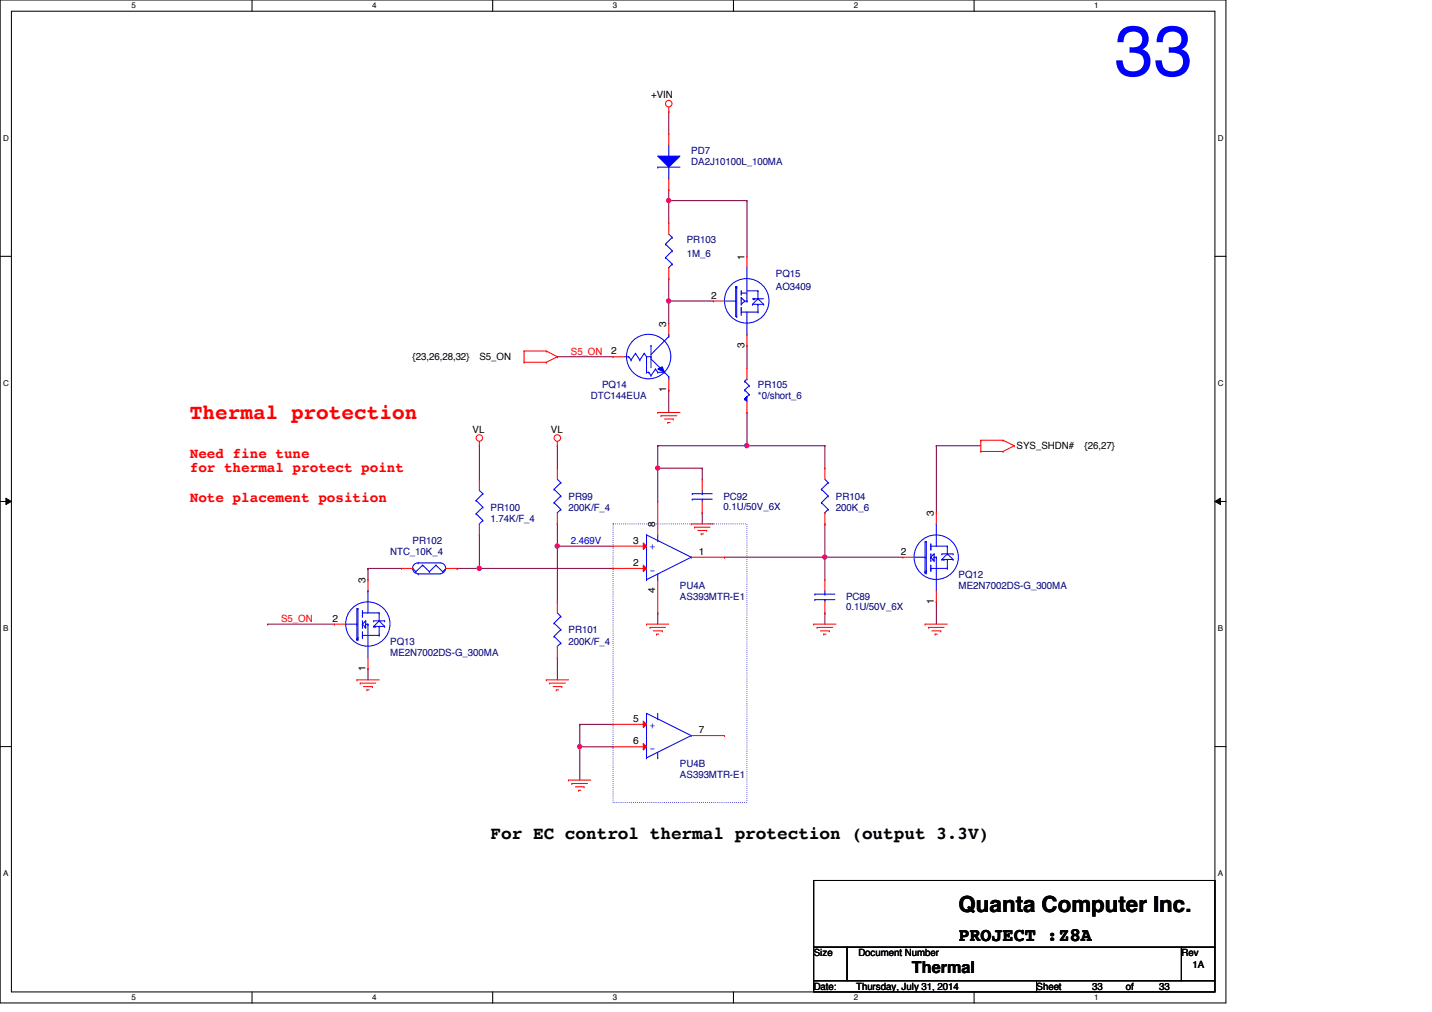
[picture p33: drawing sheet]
<svg xmlns="http://www.w3.org/2000/svg" width="297mm" height="210mm" viewBox="0 0 297 210" stroke-linecap="round" stroke-linejoin="round" font-family="sans-serif">
<defs><g id="words">
<text font-size="14.8" fill="#00f" x="231.2" y="15.7">33</text>
<text font-size="4.6" x="198.8" y="189.2">Quanta Computer Inc.</text>
<text font-size="4.4" fill="#f00" x="39.4" y="86.9">Thermal protection</text>
<text font-size="3.9" x="198.8" y="195.1">PROJECT :Z8A</text>
<text font-size="3.7" x="101.8" y="174.1">For EC control thermal protection (output 3.3V)</text>
<text font-size="3.4" x="189.1" y="201.8">Thermal</text>
<g font-size="3" fill="#f00">
<text x="39.4" y="94.9">Need fine tune</text>
<text x="39.4" y="97.9">for thermal protect point</text>
<text x="39.4" y="104.2">Note placement position</text>
</g>
<g font-size="2.1">
<text x="135" y="20.4">+VIN</text>
<text x="154.4" y="53.9" transform="rotate(-90 154.4 53.9)">1</text>
<text x="147.5" y="61.9">2</text>
<text x="138.2" y="67.7" transform="rotate(-90 138.2 67.7)">3</text>
<text x="85.6" y="74.7">{23,26,28,32}</text>
<text x="99.4" y="74.7">S5_ON</text>
<text x="126.7" y="73.5">2</text>
<text x="154.4" y="72.1" transform="rotate(-90 154.4 72.1)">3</text>
<text x="138.2" y="81.4" transform="rotate(-90 138.2 81.4)">1</text>
<text x="98" y="89.7">VL</text>
<text x="114.3" y="89.7">VL</text>
<text x="210.9" y="93.2">SYS_SHDN#</text>
<text x="225" y="93.2">{26,27}</text>
<text x="193.7" y="107.1" transform="rotate(-90 193.7 107.1)">3</text>
<text x="131.4" y="112.8">3</text>
<text x="135.9" y="109.3" transform="rotate(-90 135.9 109.3)">8</text>
<text x="131.4" y="117.4">2</text>
<text x="145" y="115.1">1</text>
<text x="186.9" y="115.1">2</text>
<text x="75.8" y="120.9" transform="rotate(-90 75.8 120.9)">3</text>
<text x="135.9" y="123" transform="rotate(-90 135.9 123)">4</text>
<text x="193.7" y="125.3" transform="rotate(-90 193.7 125.3)">1</text>
<text x="69" y="128.9">2</text>
<text x="75.8" y="139.2" transform="rotate(-90 75.8 139.2)">1</text>
<text x="131.4" y="149.7">5</text>
<text x="131.4" y="154.4">6</text>
<text x="145" y="152.1">7</text>
<text x="168.8" y="198.4">Size</text>
<text x="178.1" y="198.4">Document Number</text>
<text x="245.1" y="198.4">Rev</text>
<text x="247.4" y="200.7">1A</text>
<text x="168.8" y="205.3">Date:</text>
<text x="177.6" y="205.3">Thursday, July 31, 2014</text>
<text x="215" y="205.3">Sheet</text>
<text x="226.6" y="205.3">33</text>
<text x="233.5" y="205.3">of</text>
<text x="240.4" y="205.3">33</text>
</g>
<g font-size="2.1" fill="#000080">
<text x="143.4" y="32">PD7</text>
<text x="143.4" y="34.3">DA2J10100L_100MA</text>
<text x="142.4" y="50.5">PR103</text>
<text x="142.4" y="53.3">1M_6</text>
<text x="160.9" y="57.4">PQ15</text>
<text x="160.9" y="60.2">AO3409</text>
<text x="122.6" y="82.8">DTC144EUA</text>
<text x="124.9" y="80.5">PQ14</text>
<text x="157.2" y="80.5">PR105</text>
<text x="157.2" y="82.8">*0/short_6</text>
<text x="101.8" y="105.9">PR100</text>
<text x="117.9" y="103.6">PR99</text>
<text x="117.9" y="105.9">200K/F_4</text>
<text x="150.1" y="103.6">PC92</text>
<text x="150.1" y="105.7">0.1U/50V_6X</text>
<text x="173.4" y="103.6">PR104</text>
<text x="173.4" y="105.9">200K_6</text>
<text x="85.6" y="112.9">PR102</text>
<text x="101.8" y="108.2">1.74K/F_4</text>
<text x="80.9" y="115.2">NTC_10K_4</text>
<text x="198.8" y="119.8">PQ12</text>
<text x="141.1" y="122.1">PU4A</text>
<text x="141.1" y="124.4">AS393MTR-E1</text>
<text x="175.5" y="124.4">PC89</text>
<text x="198.8" y="122.1">ME2N7002DS-G_300MA</text>
<text x="117.9" y="131.4">PR101</text>
<text x="175.5" y="126.5">0.1U/50V_6X</text>
<text x="80.9" y="133.7">PQ13</text>
<text x="80.9" y="136">ME2N7002DS-G_300MA</text>
<text x="117.9" y="133.7">200K/F_4</text>
<text x="141.1" y="159.1">PU4B</text>
<text x="141.1" y="161.4">AS393MTR-E1</text>
</g>
<g font-size="2.1" fill="#f00">
<text x="118.4" y="73.5">S5_ON</text>
<text x="58.3" y="129">S5_ON</text>
</g>
<g font-size="2.1" fill="#00f">
<text x="118.4" y="112.8">2.469V</text>
<text x="134.8" y="114.2">+</text>
<text x="134.8" y="118.8">-</text>
<text x="134.8" y="151.2">+</text>
<text x="134.8" y="155.8">-</text>
</g>
<g font-size="1.7">
<text x="27.3" y="1.7">5</text>
<text x="77.2" y="1.7">4</text>
<text x="127.1" y="1.7">3</text>
<text x="177.1" y="1.7">2</text>
<text x="227" y="1.7">1</text>
<text x=".6" y="29.2">D</text>
<text x="252.6" y="29.2">D</text>
<text x=".6" y="80.1">C</text>
<text x="252.6" y="80.1">C</text>
<text x=".6" y="130.9">B</text>
<text x="252.6" y="130.9">B</text>
<text x=".6" y="181.7">A</text>
<text x="252.6" y="181.7">A</text>
<text x="27.3" y="207.5">5</text>
<text x="77.2" y="207.5">4</text>
<text x="127.1" y="207.5">3</text>
<text x="177.1" y="207.5">2</text>
<text x="227" y="207.5">1</text>
</g>
</g></defs>
<path d="M0 0h254.3v208h-254.3zM2.4 2.3h249.6v203.4h-249.6z" fill="none" stroke="#000" stroke-width=".21"/>
<g fill="#fff">
<path d="M27.3 .3h.9v1.8h-.9z"/>
<path d="M27.3 206h.9v1.9h-.9z"/>
</g>
<path d="M52.3 0v2.3M52.3 205.7v2.4" fill="none" stroke="#000" stroke-width=".21"/>
<g fill="#fff">
<path d="M77.2 .3h.9v1.8h-.9z"/>
<path d="M77.2 206h.9v1.9h-.9z"/>
</g>
<path d="M102.2 0v2.3M102.2 205.7v2.4" fill="none" stroke="#000" stroke-width=".21"/>
<g fill="#fff">
<path d="M127.1 .3h1v1.8h-1z"/>
<path d="M127.1 206h1v1.9h-1z"/>
</g>
<path d="M152.1 0v2.3M152.1 205.7v2.4" fill="none" stroke="#000" stroke-width=".21"/>
<g fill="#fff">
<path d="M177.1 .3h.9v1.8h-.9z"/>
<path d="M177.1 206h.9v1.9h-.9z"/>
</g>
<path d="M202.1 0v2.3M202.1 205.7v2.4" fill="none" stroke="#000" stroke-width=".21"/>
<g fill="#fff">
<path d="M227 .3h.9v1.8h-.9z"/>
<path d="M227 206h.9v1.9h-.9z"/>
<path d="M.6 27.7h1.2v1.9h-1.2z"/>
<path d="M252.6 27.7h1.2v1.9h-1.2z"/>
<path d="M.6 78.6h1.2v1.8h-1.2z"/>
<path d="M252.6 78.6h1.2v1.8h-1.2z"/>
</g>
<path d="M0 53.2h2.4M252 53.2h2.3" fill="none" stroke="#000" stroke-width=".21"/>
<g fill="#fff">
<path d="M.6 129.4h1.1v1.9h-1.1z"/>
<path d="M252.6 129.4h1.1v1.9h-1.1z"/>
</g>
<path d="M0 104h2.4M1.2 103.3l1.2 .7-1.2 .6zM252 104l1.1-.7v1.3zM252 104h2.3" fill="none" stroke="#000" stroke-width=".21"/>
<path d="M1.2 103.3l1.2 .7-1.2 .6zM252 104l1.1-.7v1.3z" fill="#000"/>
<g fill="#fff">
<path d="M.6 180.3h1.1v1.8h-1.1z"/>
<path d="M252.6 180.3h1.1v1.8h-1.1z"/>
</g>
<path d="M0 154.9h2.4M252 154.9h2.3" fill="none" stroke="#000" stroke-width=".21"/>
<path d="M127.2 108.7h27.7v57.8h-27.7z" fill="none" stroke="#00f" stroke-width=".21" stroke-dasharray="0 .4"/>
<path d="M138.7 39.3h.1M138.7 39.3v2.3M136.4 92.5h.1M136.4 92.5h18.5M99.4 111h.1M99.4 111v6.9M120.3 150.2h.1M120.3 150.2v4.7" fill="none" stroke="#800040" stroke-width=".21"/>
<circle cx="138.7" cy="41.6" r=".45" fill="#f0f"/>
<circle cx="138.7" cy="41.6" r=".45" fill="none" stroke="#f0f" stroke-width=".21"/>
<path d="M94.8 117.9h.1M94.8 117.9h4.6" fill="none" stroke="#800040" stroke-width=".21"/>
<circle cx="99.4" cy="117.9" r=".45" fill="#f0f"/>
<circle cx="99.4" cy="117.9" r=".45" fill="none" stroke="#f0f" stroke-width=".21"/>
<path d="M136.4 92.5h.1M136.4 92.5v4.6" fill="none" stroke="#800040" stroke-width=".21"/>
<circle cx="136.4" cy="97.1" r=".45" fill="#f0f"/>
<circle cx="136.4" cy="97.1" r=".45" fill="none" stroke="#f0f" stroke-width=".21"/>
<path d="M154.9 92.5h.1M154.9 92.5h16.2" fill="none" stroke="#800040" stroke-width=".21"/>
<circle cx="154.9" cy="92.4" r=".45" fill="#f0f"/>
<circle cx="154.9" cy="92.4" r=".45" fill="none" stroke="#f0f" stroke-width=".21"/>
<path d="M138.7 41.6h.1M138.7 41.6v4.6M138.7 41.6h16.2M154.9 41.6h.1M154.9 41.6v11.6M138.7 62.4h.1M138.7 62.4v4.7M154.9 71.7h.1M154.9 71.7v4.6" fill="none" stroke="#800040" stroke-width=".21"/>
<circle cx="138.7" cy="62.4" r=".45" fill="#f0f"/>
<circle cx="138.7" cy="62.4" r=".45" fill="none" stroke="#f0f" stroke-width=".21"/>
<g fill="none" stroke="#800040" stroke-width=".21">
<path d="M138.7 57.8h.1M138.7 57.8v4.6M115.6 74h.1M115.6 74h11.6M138.7 62.4h.1M138.7 62.4h9.3M99.4 92.5h.1M99.4 92.5v6.9M115.6 92.5h.1M115.6 92.5v4.6M136.4 97.1h.1M136.4 97.1v6.9"/>
<path d="M136.4 97.1h9.3M145.7 97.1h.1M145.7 97.1v2.3M194.2 92.5h.1M194.2 92.5v13.8M194.2 92.5h9.3M76.3 117.9h.1M76.3 117.9h7M76.3 117.9v2.3M99.4 117.9h.1M99.4 117.9h27.8M115.6 113.3h.1"/>
<path d="M115.6 113.3v11.5M115.6 113.3h11.6M145.7 106.3h.1M145.7 106.3v2.4M150.3 115.6h.1M150.3 115.6h37M171.1 115.6h.1M171.1 115.6v4.6M76.3 138.7h.1M76.3 138.7v2.3M115.6 136.4h.1M115.6 136.4v4.6"/>
<path d="M136.4 127.1h.1M136.4 127.1v2.4M171.1 127.1h.1M171.1 127.1v2.4M194.2 124.8h.1M194.2 124.8v4.7"/>
</g>
<circle cx="171.1" cy="115.5" r=".45" fill="#f0f"/>
<circle cx="171.1" cy="115.5" r=".45" fill="none" stroke="#f0f" stroke-width=".21"/>
<path d="M115.6 108.7h.1M115.6 108.7v4.6M171.1 108.7h.1M171.1 108.7v6.9" fill="none" stroke="#800040" stroke-width=".21"/>
<circle cx="115.6" cy="113.3" r=".45" fill="#f0f"/>
<circle cx="115.6" cy="113.3" r=".45" fill="none" stroke="#f0f" stroke-width=".21"/>
<path d="M138.7 23.1h.1M138.7 23.1v4.7M138.7 80.9h.1M138.7 80.9v4.7M154.9 85.6h.1M154.9 85.6v6.9M171.1 92.5h.1M171.1 92.5v4.6M120.3 150.2h.1M120.3 154.9h.1M120.3 150.2h6.9M120.3 154.9v6.9" fill="none" stroke="#800040" stroke-width=".21"/>
<circle cx="120.2" cy="154.9" r=".45" fill="#f0f"/>
<circle cx="120.2" cy="154.9" r=".45" fill="none" stroke="#f0f" stroke-width=".21"/>
<path d="M55.5 129.5h.1M55.5 129.5h13.9M120.3 154.9h.1M120.3 154.9h6.9" fill="none" stroke="#800040" stroke-width=".21"/>
<g fill="none" stroke="#f00" stroke-width=".21">
<path d="M138.7 23.1h.1M138.7 22.2v.9M108.7 75.1h.1M108.7 72.8h.1M108.7 72.8h4.6M108.7 75.1h4.6M108.7 72.8v2.3M113.3 72.8h.1M113.3 75.1h.1M113.3 72.8l2.3 1.2M115.6 74h.1M115.6 74l-2.3 1.1"/>
<path d="M99.4 92.5h.1M99.4 91.6v.9M115.6 92.5h.1M115.6 91.6v.9M136.4 85.6h.1M136.4 85.6h4.7M137.1 86.2h.1M137.1 86.2h3.3M137.8 86.9h1.9M138.5 87.6h.1M138.5 87.6h.5M139.7 86.9h.1"/>
<path d="M203.5 93.6h.1M203.5 91.3h.1M203.5 91.3h4.6M203.5 93.6h4.6M203.5 91.3v2.3M208.1 91.3h.1M208.1 93.6h.1M208.1 91.3l2.3 1.2M210.4 92.5h.1M210.4 92.5l-2.3 1.1M143.4 108.7h.1M143.4 108.7h4.6"/>
<path d="M144.1 109.3h.1M144.1 109.3h3.2M144.7 110h1.9M145.5 110.7h.1M145.5 110.7h.4M146.6 110h.1M134.1 129.5h.1M134.1 129.5h4.6M134.8 130.1h.1M134.8 130.1h3.2M135.5 130.9h1.9M136.2 131.5h.1"/>
<path d="M136.2 131.5h.4M137.4 130.9h.1M168.8 129.5h.1M168.8 129.5h4.6M169.5 130.1h.1M169.5 130.1h3.2M170.2 130.9h1.8M170.9 131.5h.1M170.9 131.5h.4M172 130.9h.1M191.9 129.5h.1M191.9 129.5h4.6"/>
<path d="M192.6 130.1h.1M192.6 130.1h3.2M193.3 130.9h1.9M194 131.5h.1M194 131.5h.4M195.2 130.9h.1M74 141h.1M74 141h4.7M74.7 141.7h.1M74.7 141.7h3.2M75.4 142.4h1.9M76.1 143.1h.1"/>
<path d="M76.1 143.1h.5M77.3 142.4h.1M113.3 141h.1M113.3 141h4.6M114 141.7h.1M114 141.7h3.3M114.7 142.4h1.8M115.4 143.1h.1M115.4 143.1h.5M116.5 142.4h.1M117.9 161.8h.1M117.9 161.8h4.7"/>
<path d="M118.6 162.5h.1M118.6 162.5h3.3M119.3 163.2h1.9M120 163.9h.1M120 163.9h.5M121.2 163.2h.1"/>
<circle cx="138.7" cy="21.5" r=".68"/>
<circle cx="99.4" cy="90.8" r=".68"/>
<circle cx="115.6" cy="90.8" r=".68"/>
</g>
<path d="M168.8 182.6h83.2v13.9h-83.2zM168.8 196.5h6.9v6.9h-6.9zM175.7 196.5h69.4v6.9h-69.4zM245.1 196.5h6.9v6.9h-6.9zM168.8 203.4h46.2v2.3h-46.2zM215 203.4h37v2.3h-37z" fill="none" stroke="#000" stroke-width=".21"/>
<path d="M136.4 32.4h4.7l-2.4 2.3z" fill="#00f"/>
<g fill="none" stroke="#00f" stroke-width=".21">
<path d="M136.4 32.4h4.7l-2.4 2.3zM136.4 34.7h.1M136.4 34.7h4.7M138.7 32.4h.1M138.7 37h.1M138.7 30.1v2.3M138.7 34.7v2.3M154.5 79.1h.1M154.5 79.1l.9 .9M154.9 78.6h.1M154.9 78.6l-.4 .5M154.5 82.8h.1"/>
<path d="M154.5 80.9h.1M154.5 82.8l.4 .4M154.5 80.9l.9 .9M155.4 81.8h.1M155.4 80h.1M155.4 81.8l-.9 1M155.4 80l-.9 .9M171.1 99.4l.7 .7M170.4 101.5h.1M170.4 104.3h.1M170.4 101.5l1.4 1.4M170.4 104.3l1.4 1.4"/>
<path d="M171.1 106.3h.1M171.8 100.1h.1M171.8 102.9h.1M171.8 105.7h.1M171.8 100.1l-1.4 1.4M171.8 102.9l-1.4 1.4M171.8 105.7l-.7 .6"/>
</g>
<path d="M138.7 27.8h.1M138.7 39.3h.1M138.7 27.8v2.3M138.7 37v2.3M171.1 97.1h.1M171.1 97.1v2.3M171.1 108.7h.1M171.1 106.3v2.4" fill="none" stroke="#f00" stroke-width=".21"/>
<path d="M154.5 82.8l.4-.5v.9l-.4-.4 .4-.5z" fill-rule="evenodd" fill="#00f"/>
<g fill="none" stroke="#00f" stroke-width=".21">
<path d="M138 50.6h.1M138 53.4h.1M138 50.6l1.4 1.4M138 53.4l1.4 1.4M138.7 55.5h.1M138.7 48.6l.7 .6M139.4 49.2h.1M139.4 52h.1M139.4 54.8h.1M139.4 49.2l-1.4 1.4M139.4 52l-1.4 1.4M139.4 54.8l-.7 .7"/>
<path d="M152.6 59.4h.1M152.6 59.4v6.3h.2M152.6 59.4h.2M152.8 59.6h.1M152.8 59.4h.1M152.8 59.4v6.3M154.9 55.5v6.9M150.3 62.4h2.3M152.6 62.4h.1M152.8 65.7h.1M153.8 64.7h.1M153.8 64.3h.1"/>
<path d="M153.8 63.8h.1M153.8 60.8h.1M153.8 60.3h.1M153.8 61.7h.1M153.8 63.1h.1M153.8 64.7h3.4M153.8 60.3v1M153.8 61.7v1.4M153.8 63.8v1.6M153.8 60.8h1.1M153.8 61.7l.7 .7M154.5 62.4h.1"/>
<path d="M154.5 62.4h.4M154.5 62.4l-.7 .7M154.9 62.4h.1M154.9 69.3h.1M154.9 64.7v4.6M154.9 60.3h2.3M156.1 63.1h.1M156.1 62h2.3M156.1 63.1h2.3M156.3 62h.1M156.5 62h.1M157.2 60.3h.1"/>
<path d="M157.2 62h.1M157.2 64.7h.1M157.2 63.1h.1M157.2 62l-1.1 1.1M157.2 60.3v1.7M157.2 63.1v1.6M157.2 62l1.2 1.1M158.4 63.1h.1M115.6 99.4l.7 .7M154.5 82.8l.4-.5v.9l-.4-.4 .4-.5zM114.9 101.5h.1M114.9 104.3h.1"/>
<path d="M114.9 101.5l1.4 1.4M114.9 104.3l1.4 1.4M115.6 106.3h.1M116.3 100.1h.1M116.3 102.9h.1M116.3 105.7h.1M116.3 100.1l-1.4 1.4M116.3 102.9l-1.4 1.4M116.3 105.7l-.7 .6M71.7 129.5h2.3M74 132.5h.1M74 129.5h.1"/>
<path d="M74 132.7h.1M74 132.7h.2M74.2 126.2h.1M74.2 132.2h.1M74.2 132.7h.1M74.2 126.2h-.2v6.5M74.2 126.2v6.5M75.2 127.1h.1M75.2 129.5h.1M75.2 128.8h.1M75.2 130.1h.1M75.2 131.1h.1"/>
<path d="M75.2 132h.1M75.2 126.7h.1M75.2 127.6h.1M75.2 127.8h.1M75.2 131.8h.1M75.2 132.2h.1M75.2 127.1h3.5M75.2 129.5l.7 .6M75.2 126.7v1.1M75.2 128.8v1.3M75.2 131.1v1.1M75.2 131.8h3.5"/>
<path d="M75.6 129.9h.1M75.9 130.1h.1M75.9 128.8h.1M75.9 129.5h.1M75.9 129.5h.4M75.9 128.8l-.7 .7M75.9 128.8v1.3M76.3 129.5h.1M76.3 122.5h.1M76.3 122.5v4.6M76.3 129.5v6.9M77.5 129.9h.1"/>
<path d="M77.5 128.8h.1M77.5 129.9h2.3M77.5 128.8h2.3M77.7 129.9h.1M77.9 129.9h.1M78.7 129.9h.1M78.7 127.1h.1M78.7 128.8h.1M78.7 131.8h.1M78.7 127.1v1.7M78.7 129.9v1.9M78.7 128.8l1.1 1.1"/>
<path d="M78.7 128.8l-1.2 1.1M79.8 129.9h.1M79.8 128.8h.1M169 123.2h.1M169 124.4h.1M169 123.2h4.2M169 124.4h4.2M171.1 124.4h.1M171.1 123.2h.1M171.1 122.5v.7M171.1 124.4v.4M134.1 157.2h.1"/>
<path d="M134.1 148h.1M134.1 148l9.3 4.6M134.1 148v9.2M136.4 149.1h.1M136.4 157.2h.1M136.4 148v1.1M136.4 156v1.2M143.4 152.6h.1M143.4 152.6l-9.3 4.6"/>
<circle cx="154.9" cy="62.4" r="4.6"/>
<circle cx="76.3" cy="129.4" r="4.6"/>
</g>
<g fill="none" stroke="#f00" stroke-width=".21">
<path d="M138.7 46.2h.1M138.7 57.8h.1M138.7 46.2v2.4M138.7 55.5v2.3M154.9 53.2h.1M154.9 53.2v2.3M148 62.4h.1M148 62.4h2.3M154.9 76.3h.1M154.9 71.7h.1M154.9 69.3v2.4M154.9 76.3v2.3"/>
<path d="M115.6 97.1h.1M115.6 97.1v2.3M154.9 85.6h.1M154.9 83.2v2.4M115.6 108.7h.1M115.6 106.3v2.4M69.4 129.5h.1M69.4 129.5h2.3M76.3 120.2h.1M76.3 138.7h.1M76.3 120.2v2.3M76.3 136.4v2.3"/>
<path d="M171.1 127.1h.1M171.1 120.2h.1M171.1 120.2v2.3M171.1 124.8v2.3"/>
</g>
<path d="M133.4 149.6l.7 .6-.7 .7z" fill="#f00"/>
<path d="M127.2 150.2h.1M127.2 150.2h6.9M133.4 149.6l.7 .6-.7 .7z" fill="none" stroke="#f00" stroke-width=".21"/>
<path d="M133.4 154.2l.7 .7-.7 .7z" fill="#f00"/>
<path d="M145.7 99.4h.1M145.7 99.4v2.3M145.7 106.3h.1M145.7 104v2.3M127.2 154.9h.1M127.2 154.9h6.9M133.4 154.2l.7 .7-.7 .7zM143.4 152.6h6.9M150.3 152.6h.1" fill="none" stroke="#f00" stroke-width=".21"/>
<g fill="none" stroke="#00f" stroke-width=".21">
<path d="M134.1 111h.1M134.1 111l9.3 4.6M134.1 111v9.2M136.4 112.1h.1M136.4 111v1.1M136.4 119v1.2M143.4 115.6h.1M143.4 115.6l-9.3 4.6M143.6 102.4h.1M143.6 103.5h.1M143.6 102.4h4.1M143.6 103.5h4.1"/>
<path d="M145.7 103.5h.1M145.7 102.4h.1M145.7 101.7v.7M145.7 103.5v.5M134.1 120.2h.1M136.4 120.2h.1"/>
</g>
<path d="M133.4 112.6l.7 .7-.7 .7z" fill="#f00"/>
<path d="M127.2 113.3h.1M127.2 113.3h6.9M133.4 112.6l.7 .7-.7 .7z" fill="none" stroke="#f00" stroke-width=".21"/>
<path d="M133.4 117.2l.7 .7-.7 .7z" fill="#f00"/>
<g fill="none" stroke="#f00" stroke-width=".21">
<path d="M83.3 117.9h.1M83.3 117.9h2.3M92.5 117.9h2.3M94.8 117.9h.1M127.2 117.9h.1M127.2 117.9h6.9M133.4 117.2l.7 .7-.7 .7zM136.4 104h.1M136.4 104v7M143.4 115.6h6.9M150.3 115.6h.1M187.3 115.6h.1"/>
<path d="M187.3 115.6h2.3M194.2 106.3h.1M194.2 106.3v2.4M115.6 124.8h.1M115.6 136.4h.1M115.6 124.8v2.3M115.6 134.1v2.3M136.4 127.1h.1M136.4 120.2v6.9M194.2 124.8h.1M194.2 122.5v2.3"/>
</g>
<g fill="none" stroke="#00f" stroke-width=".21">
<path d="M85.6 117.9h.1M85.6 117.9l.7 .7M86.3 118.6h.1M86.7 116.8h4.7a1.12 1.12 0 0 1 1.1 1.1 1.12 1.12 0 0 1-1.1 1.1M86.7 119h.1M86.7 116.8h.1M86.7 116.8a1.12 1.12 0 0 0-1.1 1.1 1.12 1.12 0 0 0 1.1 1.1M86.7 119h4.7M87.7 117.2h.1M87.7 117.2l1.4 1.4M87.7 117.2l-1.4 1.4M89.1 118.6h.1"/>
<path d="M90.4 117.2h.1M90.4 117.2l1.4 1.4M90.4 117.2l-1.3 1.4M91.8 118.6h.1M92.5 117.9l-.7 .7M189.6 115.6h2.3M191.9 118.6h.1M191.9 115.6h.1M191.9 118.8h.1M191.9 118.8h.2M192.1 112.4h.1M192.1 118.4h.1"/>
<path d="M192.1 118.8h.1M192.1 112.4h-.2v6.4M192.1 112.4v6.4M193.1 113.3h.1M193.1 115.6h.1M193.1 114.9h.1M193.1 116.3h.1M193.1 117.2h.1M193.1 118.1h.1M193.1 112.8h.1M193.1 113.7h.1M193.1 114h.1"/>
<path d="M193.1 117.9h.1M193.1 118.4h.1M193.1 113.3h3.4M193.1 115.6l.4 .4M193.1 112.8v1.2M193.1 114.9v1.4M193.1 117.2v1.2M193.1 117.9h3.4M193.5 116h.1M193.5 116l.3 .3M193.8 116.3h.1M193.8 114.9h.1"/>
<path d="M193.8 115.6h.1M193.8 115.6h.4M193.8 114.9l-.7 .7M193.8 114.9v1.4M194.2 115.6h.1M194.2 108.7h.1M194.2 108.7v4.6M194.2 115.6v6.9M195.4 116h.1M195.4 114.9h.1M195.4 116h2.3M195.4 114.9h2.3"/>
<path d="M195.6 116h.1M195.8 116h.1M196.5 116h.1M196.5 113.3h.1M196.5 114.9h.1M196.5 117.9h.1M196.5 113.3v1.6M196.5 116v1.9M196.5 114.9l1.2 1.1M196.5 114.9l-1.1 1.1M197.7 116h.1M197.7 114.9h.1"/>
<path d="M114.9 129.2h.1M114.9 132h.1M114.9 129.2l1.4 1.4M114.9 132l1.4 1.4M115.6 134.1h.1M115.6 127.1l.7 .7M116.3 127.8h.1M116.3 130.6h.1M116.3 133.4h.1M116.3 127.8l-1.4 1.4M116.3 130.6l-1.4 1.4M116.3 133.4l-.7 .7"/>
<circle cx="194.2" cy="115.6" r="4.6"/>
</g>
<path d="M136.4 76.5l1-.4 .4 1.1z" fill="#00f"/>
<g fill="none" stroke="#00f" stroke-width=".21">
<path d="M129.5 74h.9M130.4 74h.1M130.4 74l.5 .7M130.9 74.7h.1M131.8 73.3h.1M131.8 73.3l-.9 1.4M131.8 73.3l.9 1.4M132.7 74.7h.1M133.6 73.3h.1M133.6 73.3l-.9 1.4M133.6 73.3l.5 .7M134.1 74h.1"/>
<path d="M134.1 77.2h.1M134.1 74h.9M134.1 74v3.2M134.1 77.2h.5M134.6 77.2h.1M134.6 77.2l.4 .7M135 74h.1M135 71.7h.1M135 77.9h.1M135 71.7v4.6M135 74.5l1.9 1.8M136 76.5h.1"/>
<path d="M136 76.5l-1 1.4M136 76.5l.4 .7M136.4 76.5l1-.4 .4 1.1zM136.4 77.2h.1M136.4 77.2h1.4M136.9 76.3h.1M137.8 77.2h.1M137.8 77.2l.9 .9M138.7 78.6h.1M138.7 78.1h.1M138.7 69.8h.1M138.7 69.3h.1"/>
<path d="M138.7 69.3v.5M138.7 78.1v.5M138.7 69.8l-3.7 3.7M98.8 103.8h.1M98.8 106.6h.1M98.8 103.8l1.4 1.4M98.8 106.6l1.4 1.3M99.4 108.7h.1M99.4 101.7l.8 .7M100.2 102.4h.1M100.2 105.2h.1M100.2 107.9h.1"/>
<path d="M100.2 102.4l-1.4 1.4M100.2 105.2l-1.4 1.4M100.2 107.9l-.8 .8"/>
<circle cx="134.5" cy="74" r="4.6"/>
</g>
<path d="M127.2 74h.1M127.2 74h2.3M138.7 67.1h.1M138.7 67.1v2.2M138.7 78.6v2.3M99.4 99.4h.1M99.4 99.4v2.3M138.7 80.9h.1M99.4 111h.1M99.4 108.7v2.3" fill="none" stroke="#f00" stroke-width=".21"/>
<circle cx="138.7" cy="41.6" r=".45" fill="#f0f"/>
<circle cx="138.7" cy="41.6" r=".45" fill="none" stroke="#f0f" stroke-width=".21"/>
<circle cx="99.4" cy="117.9" r=".45" fill="#f0f"/>
<circle cx="99.4" cy="117.9" r=".45" fill="none" stroke="#f0f" stroke-width=".21"/>
<circle cx="136.4" cy="97.1" r=".45" fill="#f0f"/>
<circle cx="136.4" cy="97.1" r=".45" fill="none" stroke="#f0f" stroke-width=".21"/>
<circle cx="154.9" cy="92.4" r=".45" fill="#f0f"/>
<circle cx="154.9" cy="92.4" r=".45" fill="none" stroke="#f0f" stroke-width=".21"/>
<circle cx="138.7" cy="62.4" r=".45" fill="#f0f"/>
<circle cx="138.7" cy="62.4" r=".45" fill="none" stroke="#f0f" stroke-width=".21"/>
<circle cx="171.1" cy="115.5" r=".45" fill="#f0f"/>
<circle cx="171.1" cy="115.5" r=".45" fill="none" stroke="#f0f" stroke-width=".21"/>
<circle cx="115.6" cy="113.3" r=".45" fill="#f0f"/>
<circle cx="115.6" cy="113.3" r=".45" fill="none" stroke="#f0f" stroke-width=".21"/>
<circle cx="120.2" cy="154.9" r=".45" fill="#f0f"/>
<circle cx="120.2" cy="154.9" r=".45" fill="none" stroke="#f0f" stroke-width=".21"/>
<use href="#words"/>
</svg>
